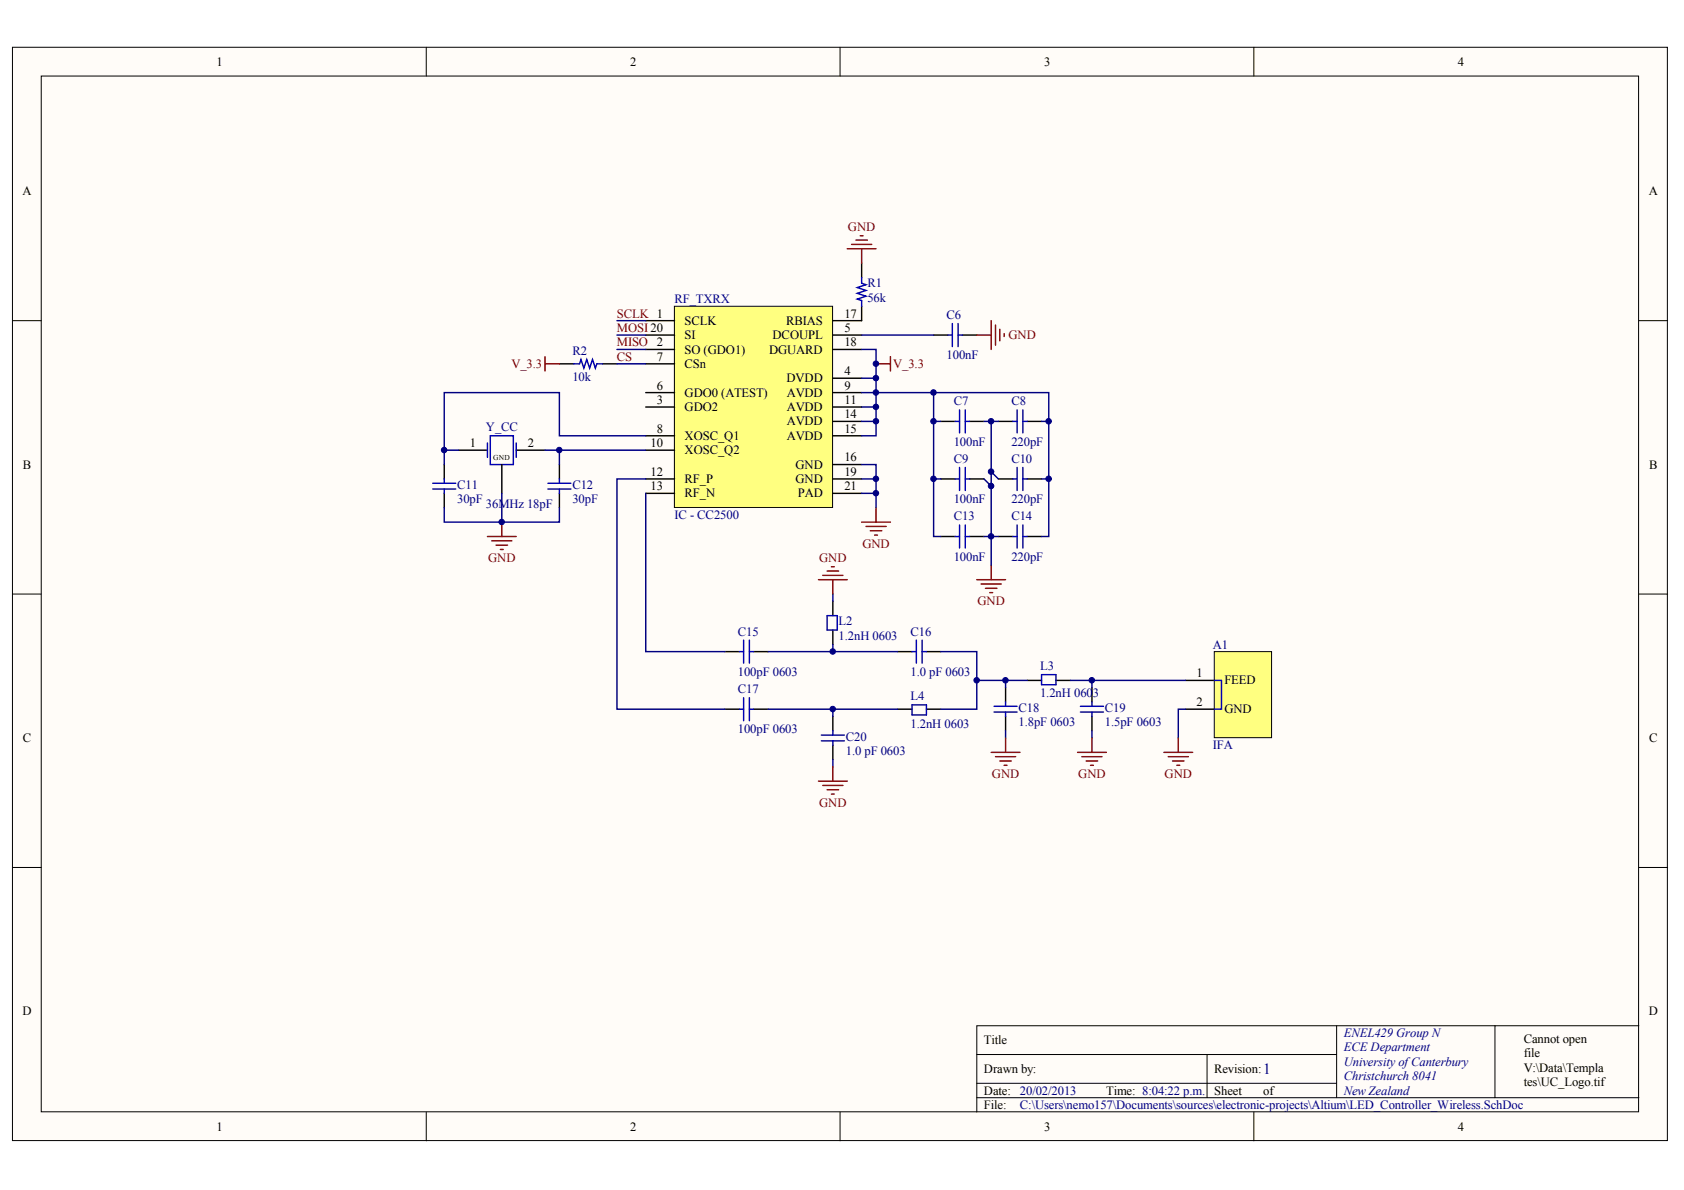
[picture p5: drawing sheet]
<svg xmlns="http://www.w3.org/2000/svg" width="297mm" height="210mm" viewBox="0 0 297 210" stroke-linecap="round" stroke-linejoin="round" font-family="sans-serif">
<defs><g id="words">
<text font-size="2.7" fill="#000080" x="222.8" y="189.5">1</text>
<g font-size="2.2">
<text x="38.2" y="11.6">1</text>
<text x="111.2" y="11.6">2</text>
<text x="184.2" y="11.6">3</text>
<text x="257.1" y="11.6">4</text>
<text x="3.9" y="34.4">A</text>
<text x="290.8" y="34.4">A</text>
<text x="120.8" y="57.3">SCLK</text>
<text x="120.8" y="59.8">SI</text>
<text x="136.3" y="59.8">DCOUPL</text>
<text x="138.7" y="57.3">RBIAS</text>
<text x="148.9" y="58.6">5</text>
<text x="148.9" y="56">17</text>
<text x="115.9" y="63.6">7</text>
<text x="120.8" y="62.4">SO (GDO1)</text>
<text x="120.8" y="64.9">CSn</text>
<text x="135.7" y="62.4">DGUARD</text>
<text x="148.9" y="61.1">18</text>
<text x="115.9" y="71.2">3</text>
<text x="115.9" y="68.7">6</text>
<text x="120.8" y="70">GDO0 (ATEST)</text>
<text x="138.8" y="67.4">DVDD</text>
<text x="138.8" y="70">AVDD</text>
<text x="148.9" y="66.2">4</text>
<text x="148.9" y="68.7">9</text>
<text x="148.9" y="71.2">11</text>
<text x="115.9" y="76.3">8</text>
<text x="120.8" y="72.5">GDO2</text>
<text x="120.8" y="77.6">XOSC_Q1</text>
<text x="138.8" y="72.5">AVDD</text>
<text x="138.8" y="75.1">AVDD</text>
<text x="138.8" y="77.6">AVDD</text>
<text x="148.9" y="73.8">14</text>
<text x="148.9" y="76.3">15</text>
<text x="4" y="82.7">B</text>
<text x="82.9" y="78.9">1</text>
<text x="93.1" y="78.9">2</text>
<text x="114.7" y="78.9">10</text>
<text x="114.7" y="83.9">12</text>
<text x="120.8" y="80.1">XOSC_Q2</text>
<text x="140.3" y="82.7">GND</text>
<text x="148.9" y="81.4">16</text>
<text x="148.9" y="83.9">19</text>
<text x="290.9" y="82.7">B</text>
<text x="114.7" y="86.5">13</text>
<text x="120.8" y="85.2">RF_P</text>
<text x="120.8" y="87.7">RF_N</text>
<text x="140.3" y="85.2">GND</text>
<text x="140.7" y="87.7">PAD</text>
<text x="148.9" y="86.5">21</text>
<text x="211.1" y="119.5">1</text>
<text x="211.1" y="124.5">2</text>
<text x="216" y="120.7">FEED</text>
<text x="216" y="125.8">GND</text>
<text x="4" y="130.9">C</text>
<text x="290.9" y="130.9">C</text>
<text x="3.9" y="179.1">D</text>
<text x="290.8" y="179.1">D</text>
<text x="173.6" y="184.2">Title</text>
<text x="268.8" y="183.9">Cannot open</text>
<text x="173.6" y="189.3">Drawn by:</text>
<text x="214.2" y="189.3">Revision:</text>
<text x="268.8" y="186.5">file</text>
<text x="268.8" y="189">V:\Data\Templa</text>
<text x="268.8" y="191.6">tes\UC_Logo.tif</text>
<text x="173.6" y="193.1">Date:</text>
<text x="173.6" y="195.6">File:</text>
<text x="195.1" y="193.1">Time: 8:04:22 p.m.</text>
<text x="214.2" y="193.1">Sheet</text>
<text x="222.8" y="193.1">of</text>
<text x="38.2" y="199.4">1</text>
<text x="111.2" y="199.4">2</text>
<text x="184.2" y="199.4">3</text>
<text x="257.1" y="199.4">4</text>
</g>
<g font-size="2.2" fill="#800000">
<text x="149.6" y="40.8">GND</text>
<text x="108.8" y="56">SCLK 1</text>
<text x="108.8" y="58.6">MOSI 20</text>
<text x="177.9" y="59.8">GND</text>
<text x="90.2" y="64.9">V_3.3</text>
<text x="108.8" y="61.1">MISO 2</text>
<text x="108.8" y="63.6">CS</text>
<text x="157.6" y="64.9">V_3.3</text>
<text x="86.1" y="99.2">GND</text>
<text x="144.5" y="99.2">GND</text>
<text x="152.1" y="96.6">GND</text>
<text x="172.4" y="106.8">GND</text>
<text x="175" y="137.2">GND</text>
<text x="190.2" y="137.2">GND</text>
<text x="205.4" y="137.2">GND</text>
<text x="144.5" y="142.3">GND</text>
</g>
<g font-size="2.2" fill="#000080">
<text x="119" y="53.5">RF_TXRX</text>
<text x="153" y="50.7">R1</text>
<text x="153" y="53.2">56k</text>
<text x="167" y="56.3">C6</text>
<text x="101" y="62.6">R2</text>
<text x="167" y="63.4">100nF</text>
<text x="101" y="67.2">10k</text>
<text x="168.2" y="71.5">C7</text>
<text x="178.4" y="71.5">C8</text>
<text x="85.7" y="76.1">Y_CC</text>
<text x="168.2" y="78.6">100nF</text>
<text x="168.2" y="81.6">C9</text>
<text x="178.4" y="78.6">220pF</text>
<text x="178.4" y="81.6">C10</text>
<text x="80.6" y="86.2">C11</text>
<text x="80.6" y="88.8">30pF</text>
<text x="85.7" y="89.5">36MHz 18pF</text>
<text x="101" y="86.2">C12</text>
<text x="101" y="88.8">30pF</text>
<text x="168.2" y="88.8">100nF</text>
<text x="178.4" y="88.8">220pF</text>
<text x="119" y="91.5">IC - CC2500</text>
<text x="168.2" y="91.8">C13</text>
<text x="178.4" y="91.8">C14</text>
<text x="168.2" y="98.9">100nF</text>
<text x="178.4" y="98.9">220pF</text>
<text x="130.2" y="112.1">C15</text>
<text x="147.9" y="110.3">L2</text>
<text x="147.9" y="112.9">1.2nH 0603</text>
<text x="160.6" y="112.1">C16</text>
<text x="130.2" y="119.2">100pF 0603</text>
<text x="160.6" y="119.2">1.0 pF 0603</text>
<text x="183.5" y="118.2">L3</text>
<text x="213.9" y="114.4">A1</text>
<text x="130.2" y="122.3">C17</text>
<text x="160.6" y="123.5">L4</text>
<text x="179.7" y="125.6">C18</text>
<text x="183.5" y="123">1.2nH 060</text>
<text x="192.8" y="123">3</text>
<text x="194.9" y="125.6">C19</text>
<text x="130.2" y="129.4">100pF 0603</text>
<text x="149.2" y="130.6">C20</text>
<text x="160.6" y="128.4">1.2nH 0603</text>
<text x="179.7" y="128.1">1.8pF 0603</text>
<text x="194.9" y="128.1">1.5pF 0603</text>
<text x="149.2" y="133.2">1.0 pF 0603</text>
<text x="213.9" y="132.2">IFA</text>
<text x="237" y="182.9">ENEL429 GroupN</text>
<text x="237" y="185.5">ECE Department</text>
<text x="237" y="188">UniversityofCanterbury</text>
<text x="237" y="190.5">Christchurch 8041</text>
<text x="179.9" y="193.1">20/02/2013</text>
<text x="179.9" y="195.6">C:\Users\nemo157\Documents\sources\electronic-projects\Altium\LED_Controller_Wireless.SchDoc</text>
<text x="237" y="193.1">New Zealand</text>
</g>
<text font-size="1.3" x="87" y="81.1">GND</text>
</g></defs>
<g fill="#fffcf8" stroke="#000" stroke-width=".18">
<path d="M2.2 8.3h291.9v192.9h-291.9z"/>
<path d="M7.3 13.4h281.7v182.7h-281.7z"/>
</g>
<g fill="none" stroke="#000" stroke-width=".18">
<path d="M75.2 8.3v5.1M148.2 8.3v5.1M221.2 8.3v5.1M2.2 56.6h5.1M289.1 56.6h5.1M2.2 104.8h5.1M289.1 104.8h5.1M2.2 153h5.1M289.1 153h5.1M75.2 196.2v5M148.2 196.2v5M172.3 186h63.5"/>
<path d="M172.3 193.6h116.8M172.3 191.1h63.5M212.9 186v7.6M221.2 196.2v5M235.8 180.9v12.7M263.7 180.9h-91.4v15.3M289.1 180.9h-25.4v12.7"/>
</g>
<path d="M119 54h27.9v35.5h-27.9z" fill="#ffff80" stroke="#000" stroke-width=".18"/>
<g fill="none" stroke="#000" stroke-width=".25">
<path d="M113.9 56.6h5.1M113.9 59.1h5.1M146.9 59.1h5.1M152 54v2.6h-5.1M152 46.4v2.5M164.7 59.1h2.5M169.8 59.1h2.5M80.9 79.4h5.1M91.1 79.4h5M98.7 64.2h2.5M106.3 64.2h2.5M113.9 61.6h5.1"/>
<path d="M113.9 71.8h5.1M113.9 69.3h5.1M113.9 64.2h5.1M113.9 76.9h5.1M113.9 79.4h5.1M146.9 61.6h5.1M146.9 71.8h5.1M146.9 66.7h5.1M146.9 69.3h5.1M146.9 76.9h5.1M146.9 74.3h5.1M165.9 74.3h2.6"/>
<path d="M171 74.3h2.6M78.4 81.9v2.6M78.4 87v2.6M88.5 81.9v5.1M98.7 81.9v2.6M98.7 87v2.6M113.9 84.5h5.1M113.9 87h5.1M146.9 84.5h5.1M146.9 87h5.1M146.9 81.9h5.1M165.9 84.5h2.6"/>
<path d="M165.9 94.6h2.6M171 84.5h2.6M171 94.6h2.6"/>
</g>
<g fill="none" stroke="#0000b4" stroke-width=".25">
<path d="M152 48.9v1.1l.7 .2-1.5 .5 1.5 .5-1.5 .5 1.5 .5-1.5 .6 .8 .2v1M167.2 59.1h.8M168 57.1v4M169 57.1v4M169 59.1h.8M86 78.1v2.6M86.5 76.9h4v5h-4zM91.1 78.1v2.6M101.2 64.2h1l.3-.8 .5 1.5 .5-1.5 .5 1.5 .5-1.5 .5 1.5 .3-.7h1M168.5 74.3h.7M169.2 72.3v4.1M170.3 72.3v4.1"/>
<path d="M170.3 74.3h.7M76.3 86.3h4.1M76.3 85.2h4.1M78.4 84.5v.7M78.4 86.3v.7M96.6 86.3h4.1M96.6 85.2h4.1M98.7 84.5v.7M98.7 86.3v.7M168.5 94.6h.7M168.5 84.5h.7M169.2 82.5v4"/>
<path d="M169.2 92.6v4.1M170.3 82.5v4M170.3 92.6v4.1M170.3 94.6h.7M170.3 84.5h.7"/>
</g>
<g fill="none" stroke="#000080" stroke-width=".25">
<path d="M108.8 56.6h5.1M108.8 59.1h5.1M152 59.1h12.7M78.4 79.4v2.5M96.1 79.4h17.8M98.7 79.4v2.5M108.8 61.6h5.1M108.8 64.2h5.1M113.9 76.9h-15.2v-7.6h-20.3v10.1h2.5M152 66.7h2.5v2.6h-2.5M152 61.6h2.5v5.1M152 74.3h2.5"/>
<path d="M152 71.8h2.5M78.4 89.6v2.5h20.3v-2.5M88.5 87v5.1M152 81.9h2.5v5.1h-2.5M152 84.5h2.5M154.5 87v2.6"/>
</g>
<g fill="none" stroke="#800000" stroke-width=".25">
<path d="M149.4 43.9h5.1M150.2 43.1h3.6M151 42.3h2M151.7 41.6h.5M152 43.9v2.5M172.3 59.1h2.5M174.8 56.6v5M175.6 57.3v3.6M176.4 58.1v2M177.1 58.8v.6M96.1 62.9v2.5M96.1 64.2h2.6"/>
<path d="M154.5 64.2h2.6M157.1 62.9v2.5M86 94.6h5.1M86.7 95.4h3.6M87.5 96.2h2M88.3 96.9h.5M88.5 92.1v2.5M152 92.1h5.1M152.7 92.9h3.6M153.5 93.6h2M154.3 94.4h.5M154.5 89.6v2.5"/>
</g>
<path d="M214.2 114.9h10.1v15.2h-10.1z" fill="#ffff80" stroke="#000" stroke-width=".18"/>
<g fill="none" stroke="#000" stroke-width=".25">
<path d="M176.1 74.3h2.5M181.2 74.3h2.5M176.1 84.5h2.5M176.1 94.6h2.5M181.2 84.5h2.5M181.2 94.6h2.5M127.9 114.9h2.5M132.9 114.9h2.6M146.9 106.1v2.5M146.9 111.1v2.6M158.3 114.9h2.6M163.4 114.9h2.5"/>
<path d="M127.9 125.1h2.5M132.9 125.1h2.6M146.9 126.4v2.5M146.9 131.4v2.6M158.3 125.1h2.6M163.4 125.1h2.5M177.4 121.3v2.5M177.4 126.4v2.5M181.2 120h2.5M186.3 120h2.5M192.6 121.3v2.5M192.6 126.4v2.5"/>
<path d="M209.1 120h5.1M209.1 125.1h5.1"/>
</g>
<g fill="none" stroke="#0000b4" stroke-width=".25">
<path d="M178.6 74.3h.8M179.4 72.3v4.1M180.4 72.3v4.1M180.4 74.3h.8M178.6 84.5h.8M178.6 94.6h.8M179.4 82.5v4M179.4 92.6v4.1M180.4 82.5v4M180.4 92.6v4.1M180.4 84.5h.8M180.4 94.6h.8"/>
<path d="M130.4 114.9h.8M131.2 112.9v4.1M132.2 112.9v4.1M132.2 114.9h.7M145.9 108.6h1.8v2.5h-1.8zM160.9 114.9h.7M161.6 112.9v4.1M162.6 114.9h.8M162.6 112.9v4.1M183.7 119h2.6v1.8h-2.6zM130.4 125.1h.8M131.2 123.1v4"/>
<path d="M132.2 123.1v4M132.2 125.1h.7M144.9 130.7h4M144.9 129.7h4M146.9 128.9v.8M146.9 130.7v.7M160.9 124.3h2.5v1.8h-2.5zM175.3 125.6h4.1M175.3 124.6h4.1M177.4 123.8v.8M177.4 125.6v.8M190.6 125.6h4"/>
<path d="M190.6 124.6h4M192.6 123.8v.8M192.6 125.6v.8M214.2 120h1.3v5.1h-1.3"/>
</g>
<g fill="none" stroke="#000080" stroke-width=".25">
<path d="M164.7 74.3v-5h-10.2v7.6h-2.5M164.7 69.3h20.3v25.3h-1.3M165.9 74.3h-1.2v20.3h1.2M173.6 74.3h1.2v20.3h-1.2M174.8 74.3h1.3M183.7 74.3h1.3M113.9 87v27.9h14M113.9 84.5h-5.1v40.6h19.1M164.7 84.5h1.2M173.6 84.5l1.2 1.3M174.8 83.2l1.3 1.3M176.1 94.6h-1.3v5.1"/>
<path d="M183.7 84.5h1.3M135.5 114.9h22.8M146.9 104.8v1.3M146.9 113.7v1.2M165.9 114.9h6.4v10.2h-6.4M135.5 125.1h22.8M146.9 125.1v1.3M146.9 134v1.2M172.3 120h8.9M177.4 120v1.3M177.4 128.9v1.3M188.8 120h20.3"/>
<path d="M192.6 120v1.3M192.6 128.9v1.3M209.1 125.1h-1.3v5.1"/>
</g>
<g fill="none" stroke="#800000" stroke-width=".25">
<path d="M146.7 100h.5M174.8 99.7v2.5M144.4 102.2h5M145.1 101.5h3.6M145.9 100.7h2M146.9 102.2v2.6M172.3 102.2h5.1M173.1 103h3.5M173.8 103.8h2M174.6 104.5h.5M144.4 137.8h5M145.1 138.5h3.6"/>
<path d="M145.9 139.3h2M146.9 135.2v2.6M174.8 132.7h5.1M175.6 133.5h3.6M176.4 134.2h2M177.1 135h.5M177.4 130.2v2.5M190.1 132.7h5M190.8 133.5h3.6M191.6 134.2h2M192.4 135h.5M192.6 130.2v2.5"/>
<path d="M205.3 132.7h5.1M206.1 133.5h3.5M206.8 134.2h2.1M207.6 135h.5M207.8 130.2v2.5M146.7 140.1h.5"/>
</g>
<g fill="#000080" stroke="#000080" stroke-width=".18">
<circle cx="78.3" cy="79.4" r=".48"/>
<circle cx="88.5" cy="92.1" r=".48"/>
<circle cx="98.6" cy="79.4" r=".48"/>
<circle cx="146.9" cy="125.1" r=".48"/>
<circle cx="146.9" cy="114.9" r=".48"/>
<circle cx="154.5" cy="87" r=".48"/>
<circle cx="154.5" cy="84.5" r=".48"/>
<circle cx="154.5" cy="74.3" r=".48"/>
<circle cx="154.5" cy="71.8" r=".48"/>
<circle cx="154.5" cy="69.2" r=".48"/>
<circle cx="154.5" cy="66.7" r=".48"/>
<circle cx="154.5" cy="64.2" r=".48"/>
<circle cx="164.7" cy="84.5" r=".48"/>
<circle cx="164.7" cy="74.3" r=".48"/>
<circle cx="164.7" cy="69.2" r=".48"/>
<circle cx="172.3" cy="120" r=".48"/>
<circle cx="174.8" cy="94.6" r=".48"/>
<circle cx="174.8" cy="85.7" r=".48"/>
<circle cx="174.8" cy="83.2" r=".48"/>
<circle cx="174.8" cy="74.3" r=".48"/>
<circle cx="177.3" cy="120" r=".48"/>
<circle cx="185" cy="84.5" r=".48"/>
<circle cx="185" cy="74.3" r=".48"/>
<circle cx="192.6" cy="120" r=".48"/>
</g>
<use href="#words"/>
</svg>
